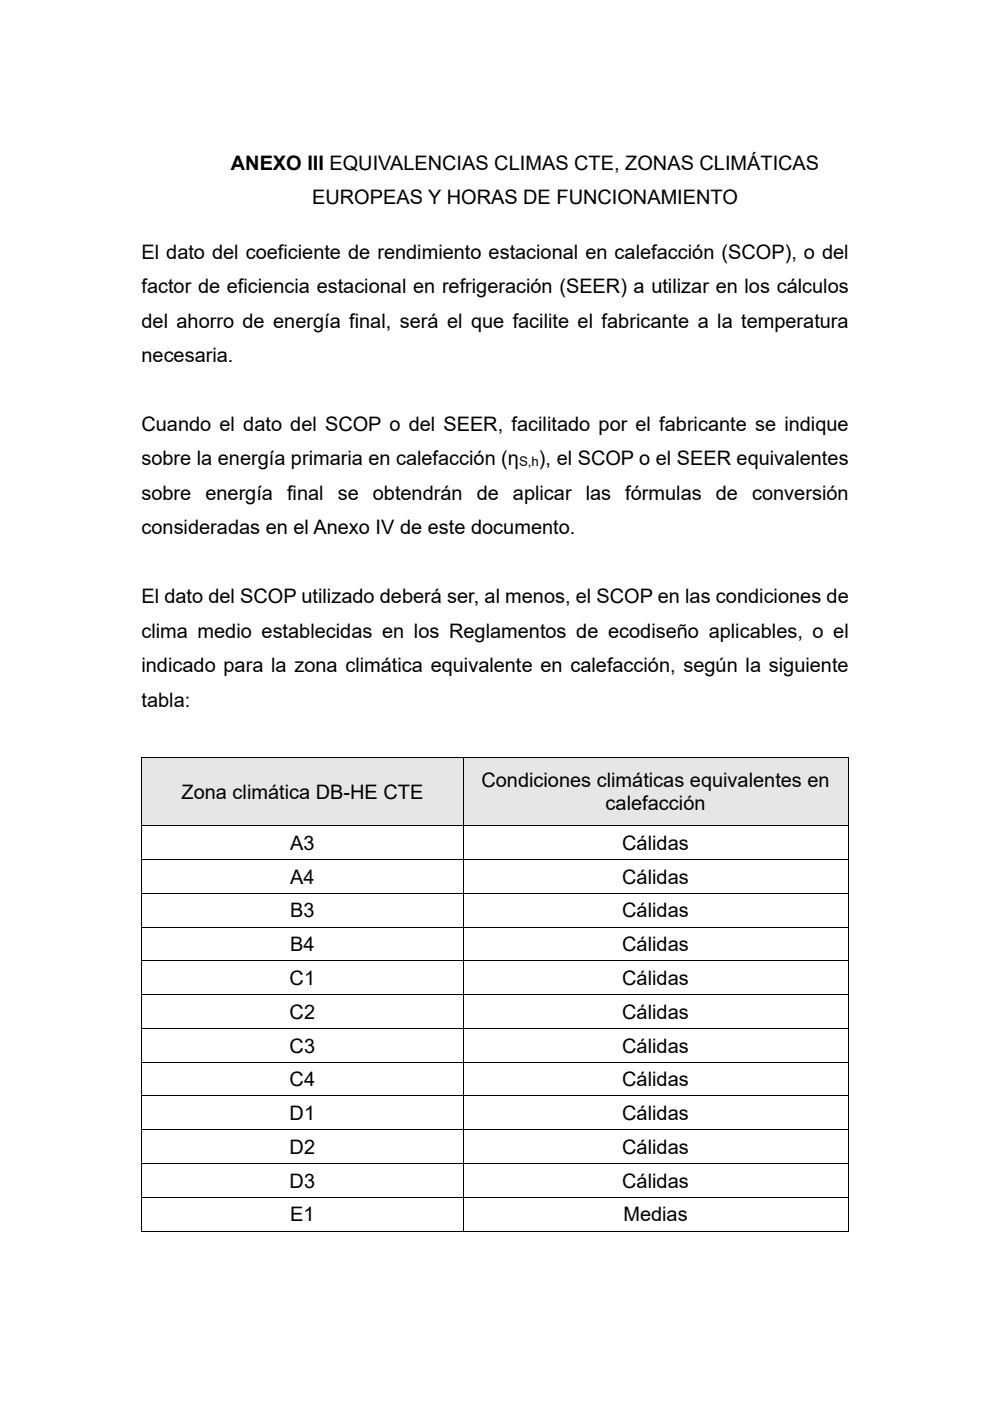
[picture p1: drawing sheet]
<svg xmlns="http://www.w3.org/2000/svg" width="210mm" height="297mm" viewBox="0 0 210 297" stroke-linecap="round" stroke-linejoin="round" font-family="sans-serif">
<defs><g id="words">
<g font-size="4.2">
<text x="49" y="36">ANEXO III EQUIVALENCIAS CLIMAS CTE, ZONAS CLIMÁTICAS</text>
<text x="66.2" y="43.3">EUROPEAS Y HORAS DE FUNCIONAMIENTO</text>
<text x="30" y="54.9">El dato del coeficiente de rendimiento estacional en calefacción (SCOP), o del</text>
<text x="30" y="62.2">factor de eficiencia estacional en refrigeración (SEER) a utilizar en los cálculos</text>
<text x="30" y="69.5">del ahorro de energía final, será el que facilite el fabricante a la temperatura</text>
<text x="30" y="76.8">necesaria.</text>
<text x="30" y="91.4">Cuando el dato del SCOP o del SEER, facilitado por el fabricante se indique</text>
<text x="30" y="98.7">sobre la energía primaria en calefacción (η</text>
<text x="114.3" y="98.7">), el SCOP o el SEER equivalentes</text>
<text x="30" y="106">sobre</text>
<text x="43.6" y="106">energía</text>
<text x="60.9" y="106">final</text>
<text x="71.6" y="106">se</text>
<text x="79.1" y="106">obtendrán</text>
<text x="101.1" y="106">de</text>
<text x="108.8" y="106">aplicar las</text>
<text x="132.6" y="106">fórmulas</text>
<text x="151.8" y="106">de</text>
<text x="159.5" y="106">conversión</text>
<text x="30" y="113.3">consideradas en el Anexo IV de este documento.</text>
<text x="30" y="127.9">El dato del SCOP utilizado deberá ser, al menos, el SCOP en las condiciones de</text>
<text x="30" y="135.2">clima medio establecidas en los Reglamentos de ecodiseño aplicables, o el</text>
<text x="30" y="142.5">indicado para la zona climática equivalente en calefacción, según la siguiente</text>
<text x="30" y="149.8">tabla:</text>
<text x="102.1" y="166.9">Condiciones climáticas equivalentes en</text>
<text x="38.5" y="169.3">Zona climática DB-HE CTE</text>
<text x="128.5" y="171.8">calefacción</text>
<text x="61.6" y="180.2">A3</text>
<text x="132" y="180.2">Cálidas</text>
<text x="61.6" y="187.4">A4</text>
<text x="132" y="187.4">Cálidas</text>
<text x="61.6" y="194.5">B3</text>
<text x="132" y="194.5">Cálidas</text>
<text x="61.6" y="201.7">B4</text>
<text x="132" y="201.7">Cálidas</text>
<text x="61.4" y="208.9">C1</text>
<text x="132" y="208.9">Cálidas</text>
<text x="61.4" y="216">C2</text>
<text x="132" y="216">Cálidas</text>
<text x="61.4" y="223.2">C3</text>
<text x="132" y="223.2">Cálidas</text>
<text x="61.4" y="230.3">C4</text>
<text x="132" y="230.3">Cálidas</text>
<text x="61.4" y="237.5">D1</text>
<text x="132" y="237.5">Cálidas</text>
<text x="61.4" y="244.6">D2</text>
<text x="132" y="244.6">Cálidas</text>
<text x="61.4" y="251.8">D3</text>
<text x="132" y="251.8">Cálidas</text>
<text x="61.6" y="259">E1</text>
<text x="132.2" y="259">Medias</text>
</g>
<text font-size="2.8" x="110.1" y="98.8">S,h</text>
</g></defs>
<g fill="#e7e6e6">
<path d="M30.2 160.6h67.9v14.4h-67.9z"/>
<path d="M31.3 164.3h65.7v7h-65.7z"/>
<path d="M98.3 160.6h81.5v14.4h-81.5z"/>
<path d="M99.4 161.9h79.3v5.9h-79.3z"/>
<path d="M99.4 167.8h79.3v5.9h-79.3z"/>
</g>
<path d="M30 160.4h.2v.2h-.2zM179.9 160.4h.1v.2h-.1zM179.9 260.9h.1v.2h-.1z" fill="#000"/>
<g fill="none" stroke="#000" stroke-width=".21">
<path d="M30 160.5h150M30 175.1h150M30.1 160.6v14.4M30.1 175.2v6.9M98.2 160.6v14.4M98.2 175.2v6.9M179.9 160.6v14.4M179.9 175.2v6.9M30 182.2h150M30 189.4h150M30 196.6h150M30.1 182.3v7"/>
<path d="M30.1 189.5v7M30.1 196.6v7M98.2 182.3v7M98.2 189.5v7M98.2 196.6v7M179.9 182.3v7M179.9 189.5v7M179.9 196.6v7M30 203.7h150M30 210.9h150M30 218h150M30.1 203.8v7"/>
<path d="M30.1 211v7M30.1 218.1v7M98.2 203.8v7M98.2 211v7M98.2 218.1v7M179.9 203.8v7M179.9 211v7M179.9 218.1v7M30 225.2h150M30 232.4h150M30 239.5h150M30.1 225.3v7"/>
<path d="M30.1 232.5v6.9M30.1 239.6v7M98.2 225.3v7M98.2 232.5v6.9M98.2 239.6v7M179.9 225.3v7M179.9 232.5v6.9M179.9 239.6v7M30 246.7h150M30 253.8h150M30.1 246.8v6.9M30.1 253.9v7.2"/>
<path d="M98.2 246.8v6.9M98.2 253.9v7.2M179.9 246.8v6.9M179.9 253.9v7.2M30 261h68.1M98.3 261h81.6"/>
</g>
<use href="#words"/>
</svg>
